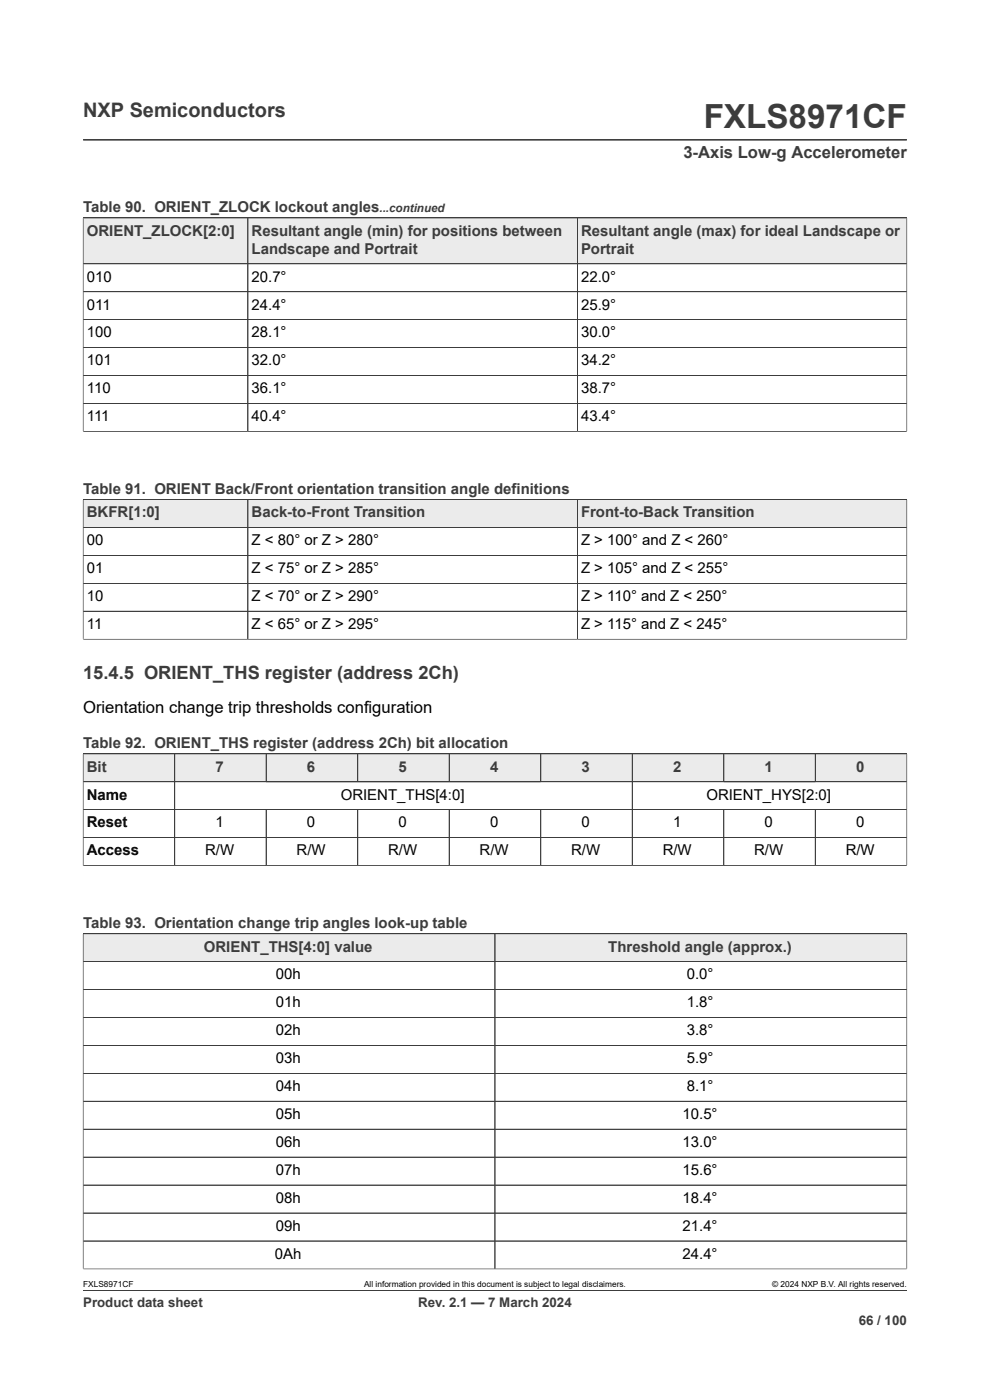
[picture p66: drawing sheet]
<svg xmlns="http://www.w3.org/2000/svg" width="210mm" height="297mm" viewBox="0 0 210 297" stroke-linecap="round" stroke-linejoin="round" font-family="sans-serif">
<defs><g id="words">
<text font-size="7.1" fill="#3c3c3c" x="149.3" y="27.2">FXLS8971CF</text>
<text font-size="4.2" fill="#3c3c3c" x="17.6" y="24.8">NXP Semiconductors</text>
<text font-size="3.9" fill="#3c3c3c" x="17.6" y="143.9">15.4.5 ORIENT_THS register (address 2Ch)</text>
<text font-size="3.5" fill="#3c3c3c" x="145" y="33.5">3-Axis Low-g Accelerometer</text>
<text font-size="3.5" x="17.6" y="151.3">Orientation change trip thresholds configuration</text>
<g font-size="3.2" fill="#3c3c3c">
<text x="17.6" y="45.1">Table 90. ORIENT_ZLOCK lockout angles</text>
<text x="18.4" y="50">ORIENT_ZLOCK[2:0]</text>
<text x="53.4" y="50">Resultant angle (min) for positions between</text>
<text x="53.4" y="53.8">Landscape and Portrait</text>
<text x="123.2" y="50">Resultant angle (max) for ideal Landscape or</text>
<text x="123.2" y="53.8">Portrait</text>
<text x="17.6" y="104.8">Table 91. ORIENT Back/Front orientation transition angle definitions</text>
<text x="18.4" y="109.8">BKFR[1:0]</text>
<text x="53.4" y="109.8">Back-to-Front Transition</text>
<text x="123.2" y="109.8">Front-to-Back Transition</text>
<text x="17.6" y="158.8">Table 92. ORIENT_THS register (address 2Ch) bit allocation</text>
<text x="18.4" y="163.7">Bit</text>
<text x="45.7" y="163.7">7</text>
<text x="65.1" y="163.7">6</text>
<text x="84.5" y="163.7">5</text>
<text x="103.9" y="163.7">4</text>
<text x="123.4" y="163.7">3</text>
<text x="142.8" y="163.7">2</text>
<text x="162.2" y="163.7">1</text>
<text x="181.6" y="163.7">0</text>
<text x="17.6" y="196.9">Table 93. Orientation change trip angles look-up table</text>
<text x="43.3" y="201.9">ORIENT_THS[4:0] value</text>
<text x="129" y="201.9">Threshold angle (approx.)</text>
</g>
<g font-size="3.2">
<text x="18.4" y="59.7">010</text>
<text x="53.4" y="59.7">20.7°</text>
<text x="123.2" y="59.7">22.0°</text>
<text x="18.4" y="65.7">011</text>
<text x="53.4" y="65.7">24.4°</text>
<text x="123.2" y="65.7">25.9°</text>
<text x="18.4" y="71.6">100</text>
<text x="53.4" y="71.6">28.1°</text>
<text x="123.2" y="71.6">30.0°</text>
<text x="18.4" y="77.5">101</text>
<text x="53.4" y="77.5">32.0°</text>
<text x="123.2" y="77.5">34.2°</text>
<text x="18.4" y="83.4">110</text>
<text x="53.4" y="83.4">36.1°</text>
<text x="123.2" y="83.4">38.7°</text>
<text x="18.4" y="89.4">111</text>
<text x="53.4" y="89.4">40.4°</text>
<text x="123.2" y="89.4">43.4°</text>
<text x="18.4" y="115.7">00</text>
<text x="53.4" y="115.7">Z &lt; 80° or Z &gt; 280°</text>
<text x="123.2" y="115.7">Z &gt; 100° and Z &lt; 260°</text>
<text x="18.4" y="121.6">01</text>
<text x="53.4" y="121.6">Z &lt; 75° or Z &gt; 285°</text>
<text x="123.2" y="121.6">Z &gt; 105° and Z &lt; 255°</text>
<text x="18.4" y="127.5">10</text>
<text x="53.4" y="127.5">Z &lt; 70° or Z &gt; 290°</text>
<text x="123.2" y="127.5">Z &gt; 110° and Z &lt; 250°</text>
<text x="18.4" y="133.5">11</text>
<text x="53.4" y="133.5">Z &lt; 65° or Z &gt; 295°</text>
<text x="123.2" y="133.5">Z &gt; 115° and Z &lt; 245°</text>
<text x="18.4" y="169.6">Name</text>
<text x="72.3" y="169.6">ORIENT_THS[4:0]</text>
<text x="149.8" y="169.6">ORIENT_HYS[2:0]</text>
<text x="18.4" y="175.5">Reset</text>
<text x="45.7" y="175.5">1</text>
<text x="65.1" y="175.5">0</text>
<text x="84.5" y="175.5">0</text>
<text x="103.9" y="175.5">0</text>
<text x="123.4" y="175.5">0</text>
<text x="142.8" y="175.5">1</text>
<text x="162.2" y="175.5">0</text>
<text x="181.6" y="175.5">0</text>
<text x="18.4" y="181.5">Access</text>
<text x="43.5" y="181.5">R/W</text>
<text x="62.9" y="181.5">R/W</text>
<text x="82.3" y="181.5">R/W</text>
<text x="101.7" y="181.5">R/W</text>
<text x="121.2" y="181.5">R/W</text>
<text x="140.6" y="181.5">R/W</text>
<text x="160" y="181.5">R/W</text>
<text x="179.4" y="181.5">R/W</text>
<text x="58.5" y="207.8">00h</text>
<text x="145.7" y="207.8">0.0°</text>
<text x="58.5" y="213.7">01h</text>
<text x="145.7" y="213.7">1.8°</text>
<text x="58.5" y="219.6">02h</text>
<text x="145.7" y="219.6">3.8°</text>
<text x="58.5" y="225.6">03h</text>
<text x="145.7" y="225.6">5.9°</text>
<text x="58.5" y="231.5">04h</text>
<text x="145.7" y="231.5">8.1°</text>
<text x="58.5" y="237.4">05h</text>
<text x="144.8" y="237.4">10.5°</text>
<text x="58.5" y="243.3">06h</text>
<text x="144.8" y="243.3">13.0°</text>
<text x="58.5" y="249.3">07h</text>
<text x="144.8" y="249.3">15.6°</text>
<text x="58.5" y="255.2">08h</text>
<text x="144.8" y="255.2">18.4°</text>
<text x="58.5" y="261.1">09h</text>
<text x="144.8" y="261.1">21.4°</text>
<text x="58.3" y="267.1">0Ah</text>
<text x="144.8" y="267.1">24.4°</text>
</g>
<g font-size="2.8" fill="#3c3c3c">
<text x="17.6" y="277.3">Product data sheet</text>
<text x="88.7" y="277.3">Rev. 2.1 — 7 March 2024</text>
<text x="182.2" y="281">66 / 100</text>
</g>
<text font-size="2.5" fill="#3c3c3c" x="80.5" y="45.1">...continued</text>
<g font-size="1.8">
<text x="17.6" y="273.1">FXLS8971CF</text>
<text x="77.2" y="273.1">All information provided in this document is subject to legal disclaimers.</text>
<text x="163.8" y="273.1">© 2024 NXP B.V. All rights reserved.</text>
</g>
</g></defs>
<path d="M17.6 29.7h174.8M17.6 46.2h174.8" fill="none" stroke="#3c3c3c" stroke-width=".21"/>
<path d="M17.7 46.3h34.8v9.6h-34.8z" fill="#ebebeb"/>
<path d="M17.6 46.2h35v9.8h-35z" fill="none" stroke="#3c3c3c" stroke-width=".21"/>
<path d="M52.7 46.3h69.7v9.6h-69.7z" fill="#ebebeb"/>
<path d="M52.6 46.2h69.9v9.8h-69.9z" fill="none" stroke="#3c3c3c" stroke-width=".21"/>
<path d="M122.5 46.3h69.8v9.6h-69.8z" fill="#ebebeb"/>
<path d="M17.6 46.2h174.8v45.4M17.6 46.3v45.3M52.6 46.3v45.2M122.5 46.2v45.3M192.4 56h-174.8M17.6 61.9h174.8M17.6 67.8h174.8M17.6 73.7h174.8M17.6 79.7h174.8M17.6 91.5h174.8M192.4 85.6h-174.8M17.6 106h174.8" fill="none" stroke="#3c3c3c" stroke-width=".21"/>
<path d="M17.7 106h34.8v5.8h-34.8z" fill="#ebebeb"/>
<path d="M17.6 106h35v5.9h-35z" fill="none" stroke="#3c3c3c" stroke-width=".21"/>
<path d="M52.7 106h69.7v5.8h-69.7z" fill="#ebebeb"/>
<path d="M52.6 106h69.9v5.9h-69.9z" fill="none" stroke="#3c3c3c" stroke-width=".21"/>
<path d="M122.5 106h69.8v5.8h-69.8z" fill="#ebebeb"/>
<path d="M17.6 106h174.8v29.7M17.6 111.9h174.8M17.6 117.8h174.8M17.6 106v29.7M52.6 106v29.6M122.5 106v29.6M17.6 135.6h174.8M17.6 129.7h174.8M192.4 123.8h-174.8M17.6 159.9h174.8" fill="none" stroke="#3c3c3c" stroke-width=".21"/>
<path d="M17.7 160h19.3v5.8h-19.3z" fill="#ebebeb"/>
<path d="M17.6 159.9h19.5v5.9h-19.5z" fill="none" stroke="#3c3c3c" stroke-width=".21"/>
<path d="M37.1 160h19.3v5.8h-19.3z" fill="#ebebeb"/>
<path d="M37.1 159.9h19.4v5.9h-19.4z" fill="none" stroke="#3c3c3c" stroke-width=".21"/>
<path d="M56.5 160h19.3v5.8h-19.3z" fill="#ebebeb"/>
<path d="M56.5 159.9h19.4v5.9h-19.4z" fill="none" stroke="#3c3c3c" stroke-width=".21"/>
<path d="M75.9 160h19.3v5.8h-19.3z" fill="#ebebeb"/>
<path d="M75.9 159.9h19.4v5.9h-19.4z" fill="none" stroke="#3c3c3c" stroke-width=".21"/>
<path d="M95.4 160h19.2v5.8h-19.2z" fill="#ebebeb"/>
<path d="M95.3 159.9h19.4v5.9h-19.4z" fill="none" stroke="#3c3c3c" stroke-width=".21"/>
<path d="M114.8 160h19.2v5.8h-19.2z" fill="#ebebeb"/>
<path d="M114.7 159.9h19.4v5.9h-19.4z" fill="none" stroke="#3c3c3c" stroke-width=".21"/>
<path d="M134.2 160h19.3v5.8h-19.3z" fill="#ebebeb"/>
<path d="M134.1 159.9h19.4v5.9h-19.4z" fill="none" stroke="#3c3c3c" stroke-width=".21"/>
<path d="M153.6 160h19.3v5.8h-19.3z" fill="#ebebeb"/>
<path d="M153.5 159.9h19.4v5.9h-19.4z" fill="none" stroke="#3c3c3c" stroke-width=".21"/>
<path d="M173 160h19.3v5.8h-19.3z" fill="#ebebeb"/>
<g fill="none" stroke="#3c3c3c" stroke-width=".21">
<path d="M17.6 160v23.7M17.6 159.9h174.8v23.8M37.1 160v23.6M56.5 160v5.8M75.9 160v5.8M95.3 160v5.8M114.7 160v5.8M134.1 160v23.6M153.5 160v5.8M172.9 159.9v5.9M17.6 171.8h174.8M56.5 171.8v11.8"/>
<path d="M75.9 171.8v11.8M95.3 171.8v11.8M114.7 171.8v11.8M153.5 171.8v11.8M172.9 171.8v11.8M192.4 165.8h-174.8M192.4 177.7h-174.8M17.6 183.6h174.8M17.6 198.1h174.8"/>
</g>
<path d="M17.7 198.1h87.2v5.8h-87.2z" fill="#ebebeb"/>
<path d="M17.6 198.1h87.4v5.9h-87.4z" fill="none" stroke="#3c3c3c" stroke-width=".21"/>
<path d="M105.1 198.1h87.2v5.8h-87.2z" fill="#ebebeb"/>
<g fill="none" stroke="#3c3c3c" stroke-width=".21">
<path d="M17.6 198.1h174.8v71.2M17.6 198.1v71.2M105 198.1v71.1M17.6 204h174.8M17.6 209.9h174.8M17.6 215.9h174.8M17.6 221.8h174.8M17.6 227.7h174.8M17.6 233.6h174.8M17.6 239.6h174.8M17.6 245.5h174.8M17.6 251.4h174.8"/>
<path d="M17.6 257.3h174.8M17.6 269.2h174.8M17.6 263.3h174.8M17.6 273.8h174.8"/>
</g>
<use href="#words"/>
</svg>
